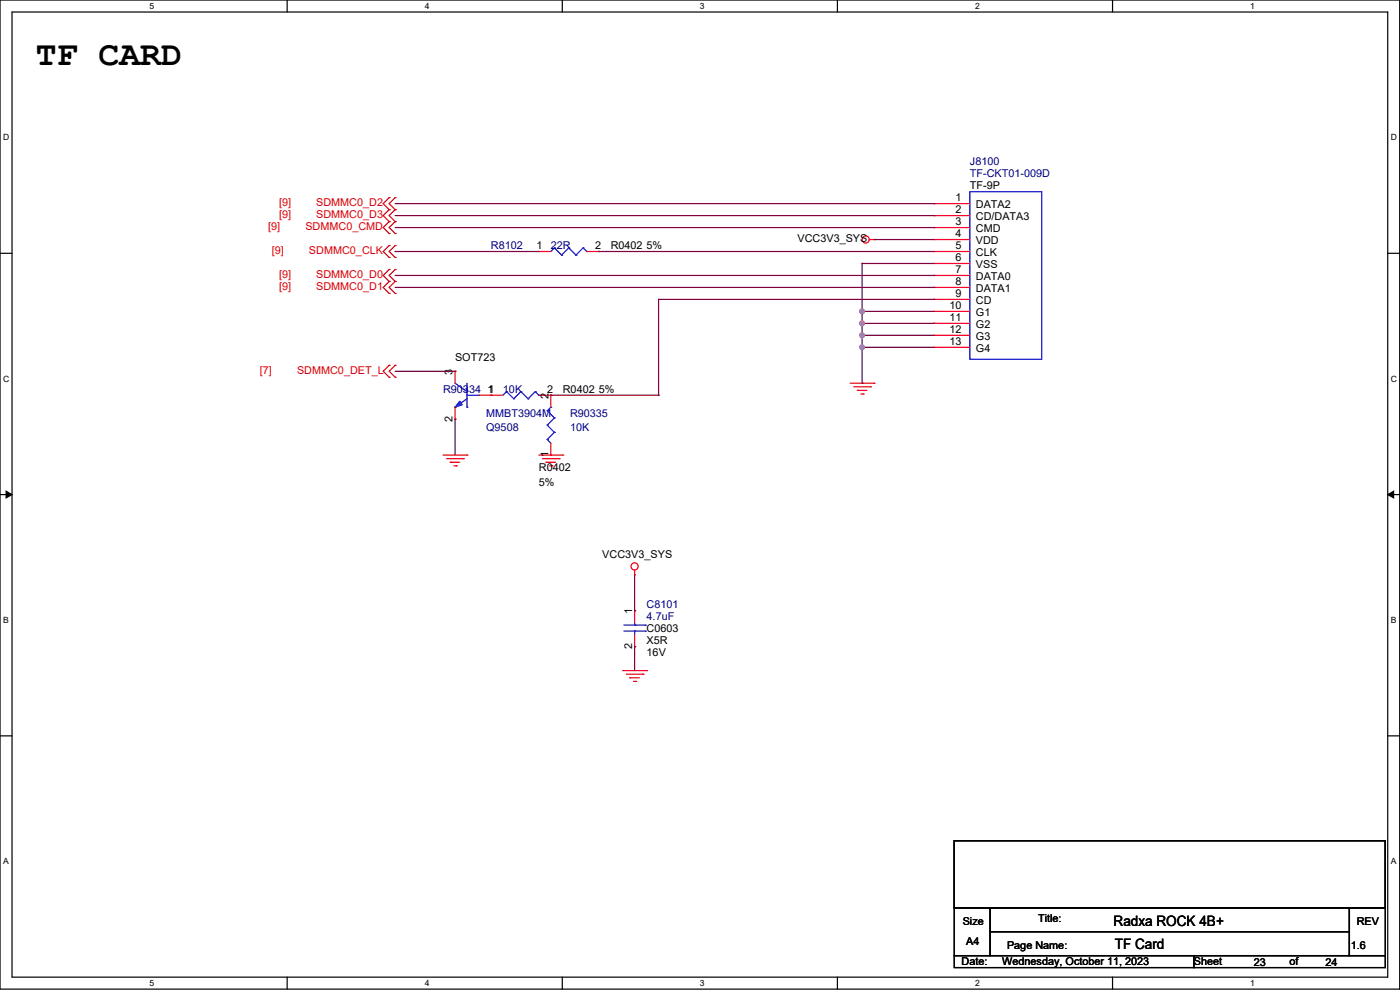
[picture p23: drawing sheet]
<svg xmlns="http://www.w3.org/2000/svg" width="297mm" height="210mm" viewBox="0 0 297 210" stroke-linecap="round" stroke-linejoin="round" font-family="sans-serif">
<defs><g id="words">
<text font-size="7.4" x="7.6" y="13.8">TF CARD</text>
<g font-size="3">
<text x="236.2" y="196.3">Radxa ROCK 4B+</text>
<text x="236.5" y="201.4">TF Card</text>
</g>
<g font-size="2.3" fill="#000080">
<text x="205.8" y="35.1">J8100</text>
<text x="205.8" y="37.6">TF-CKT01-009D</text>
<text x="104.2" y="52.9">R8102</text>
<text x="116.9" y="52.9">22R</text>
<text x="94" y="83.3">R90334</text>
<text x="106.7" y="83.3">10K</text>
<text x="103.1" y="88.4">MMBT3904M</text>
<text x="120.9" y="88.4">R90335</text>
<text x="103.1" y="91.5">Q9508</text>
<text x="120.9" y="91.5">10K</text>
<text x="137.2" y="129.1">C8101</text>
<text x="137.2" y="131.6">4.7uF</text>
</g>
<g font-size="2.3">
<text x="205.8" y="40.2">TF-9P</text>
<text x="202.7" y="45.2">2</text>
<text x="202.7" y="47.8">3</text>
<text x="202.7" y="42.7">1</text>
<text x="207" y="46.8">CD/DATA3</text>
<text x="207" y="44.2">DATA2</text>
<text x="113.8" y="52.8">1</text>
<text x="126.3" y="52.8">2</text>
<text x="129.6" y="52.9">R0402</text>
<text x="137.2" y="52.9">5%</text>
<text x="169.2" y="51.3">VCC3V3_SYS</text>
<text x="202.7" y="50.3">4</text>
<text x="202.7" y="52.8">5</text>
<text x="207" y="49.3">CMD</text>
<text x="207" y="51.8">VDD</text>
<text x="202.7" y="55.4">6</text>
<text x="202.7" y="57.9">7</text>
<text x="207" y="54.4">CLK</text>
<text x="207" y="56.9">VSS</text>
<text x="207" y="59.5">DATA0</text>
<text x="201.4" y="65.5">10</text>
<text x="202.7" y="60.5">8</text>
<text x="202.7" y="63">9</text>
<text x="207" y="62">DATA1</text>
<text x="207" y="64.5">CD</text>
<text x="201.4" y="68.1">11</text>
<text x="201.4" y="70.6">12</text>
<text x="207" y="67.1">G1</text>
<text x="207" y="69.6">G2</text>
<text x="96.5" y="76.5">SOT723</text>
<text x="201.4" y="73.2">13</text>
<text x="207" y="72.2">G3</text>
<text x="207" y="74.7">G4</text>
<text x="96" y="79.5" transform="rotate(-90 96 79.5)">3</text>
<text x="103.4" y="83.3">1</text>
<text x="116.1" y="83.3">2</text>
<text x="119.4" y="83.3">R0402</text>
<text x="127" y="83.3">5%</text>
<text x="96" y="89.4" transform="rotate(-90 96 89.4)">2</text>
<text x="116.3" y="84.6" transform="rotate(-90 116.3 84.6)">2</text>
<text x="114.3" y="99.9">R0402</text>
<text x="116.3" y="97" transform="rotate(-90 116.3 97)">1</text>
<text x="114.3" y="103.2">5%</text>
<text x="127.8" y="118.4">VCC3V3_SYS</text>
<text x="134.1" y="130.3" transform="rotate(-90 134.1 130.3)">1</text>
<text x="134.1" y="137.7" transform="rotate(-90 134.1 137.7)">2</text>
<text x="137.2" y="134.1">C0603</text>
<text x="137.2" y="136.7">X5R</text>
<text x="137.2" y="139.2">16V</text>
<text x="204.2" y="196.1">Size</text>
<text x="220.2" y="195.6">Title:</text>
<text x="287.8" y="196.1">REV</text>
<text x="205" y="200.4">A4</text>
<text x="213.6" y="201.2">Page Name:</text>
<text x="286.5" y="201.2">1.6</text>
<text x="204" y="204.8">Date:</text>
<text x="212.6" y="204.8">Wednesday, October 11, 2023</text>
<text x="253.3" y="204.8">Sheet</text>
<text x="266" y="205">23</text>
<text x="273.6" y="204.8">of</text>
<text x="281.2" y="205">24</text>
</g>
<g font-size="2.3" fill="#d50000">
<text x="59.2" y="43.7">[9]</text>
<text x="59.2" y="46.3">[9]</text>
<text x="67.1" y="43.7">SDMMC0_D2</text>
<text x="67.1" y="46.3">SDMMC0_D3</text>
<text x="56.9" y="48.8">[9]</text>
<text x="57.7" y="53.9">[9]</text>
<text x="64.8" y="48.8">SDMMC0_CMD</text>
<text x="65.5" y="53.9">SDMMC0_CLK</text>
<text x="59.2" y="59">[9]</text>
<text x="67.1" y="59">SDMMC0_D0</text>
<text x="59.2" y="61.5">[9]</text>
<text x="67.1" y="61.5">SDMMC0_D1</text>
<text x="55.1" y="79.3">[7]</text>
<text x="63" y="79.3">SDMMC0_DET_L</text>
</g>
<g font-size="1.8">
<text x="31.7" y="1.9">5</text>
<text x="90.1" y="1.9">4</text>
<text x="148.5" y="1.9">3</text>
<text x="206.8" y="1.9">2</text>
<text x="265.2" y="1.9">1</text>
<text x=".6" y="29.8">D</text>
<text x="295" y="29.8">D</text>
<text x=".6" y="81">C</text>
<text x="295" y="81">C</text>
<text x=".6" y="132.1">B</text>
<text x="295" y="132.1">B</text>
<text x=".6" y="183.3">A</text>
<text x="295" y="183.3">A</text>
<text x="31.7" y="209.2">5</text>
<text x="90.1" y="209.2">4</text>
<text x="148.5" y="209.2">3</text>
<text x="206.8" y="209.2">2</text>
<text x="265.2" y="209.2">1</text>
</g>
</g></defs>
<path d="M0 0h296.9v209.8h-296.9zM2.6 2.6h291.8v204.7h-291.8z" fill="none" stroke="#000" stroke-width=".25"/>
<g fill="#fff">
<path d="M31.7 .3h1v2h-1z"/>
<path d="M31.7 207.5h1v2.1h-1z"/>
</g>
<path d="M60.9 0v2.6M60.9 207.3v2.5" fill="none" stroke="#000" stroke-width=".25"/>
<g fill="#fff">
<path d="M90.1 .3h1v2h-1z"/>
<path d="M90.1 207.5h1v2.1h-1z"/>
</g>
<path d="M119.3 0v2.6M119.3 207.3v2.5" fill="none" stroke="#000" stroke-width=".25"/>
<g fill="#fff">
<path d="M148.5 .3h1v2h-1z"/>
<path d="M148.5 207.5h1v2.1h-1z"/>
</g>
<path d="M177.7 0v2.6M177.7 207.3v2.5" fill="none" stroke="#000" stroke-width=".25"/>
<g fill="#fff">
<path d="M206.8 .3h1v2h-1z"/>
<path d="M206.8 207.5h1v2.1h-1z"/>
</g>
<path d="M236 0v2.6M236 207.3v2.5" fill="none" stroke="#000" stroke-width=".25"/>
<g fill="#fff">
<path d="M265.2 .3h1v2h-1z"/>
<path d="M265.2 207.5h1v2.1h-1z"/>
<path d="M.6 28.1h1.4v2.1h-1.4z"/>
<path d="M295 28.1h1.3v2.1h-1.3z"/>
<path d="M.6 79.3h1.4v2.1h-1.4z"/>
<path d="M295 79.3h1.3v2.1h-1.3z"/>
</g>
<path d="M0 53.7h2.6M294.4 53.7h2.5" fill="none" stroke="#000" stroke-width=".25"/>
<g fill="#fff">
<path d="M.6 130.5h1.3v2h-1.3z"/>
<path d="M295 130.5h1.2v2h-1.2z"/>
</g>
<path d="M0 104.9h2.6M294.4 104.9h2.5" fill="none" stroke="#000" stroke-width=".25"/>
<path d="M1.3 104.2l1.3 .7-1.3 .7zM294.4 104.9l1.3-.7v1.4z" fill="#000" stroke="#000" stroke-width=".21"/>
<g fill="#fff">
<path d="M.6 181.7h1.3v2h-1.3z"/>
<path d="M295 181.7h1.2v2h-1.2z"/>
</g>
<path d="M0 156.1h2.6M294.4 156.1h2.5M202.4 178.3h91.5v14.2h-91.5zM202.4 192.5h7.7v10.2h-7.7zM210.1 192.5h76.2v5.1h-76.2zM210.1 197.6h76.2v5.1h-76.2zM286.3 192.5h7.6v10.2h-7.6zM202.4 202.7h50.8v2.5h-50.8zM253.2 202.7h40.7v2.5h-40.7z" fill="none" stroke="#000" stroke-width=".25"/>
<g fill="none" stroke="#f00" stroke-width=".25">
<path d="M114.3 53.4h.1M114.3 53.4h2.6M124.5 53.4h2.5M127 53.4h.1M184.4 50.8h1M185.4 50.8h.1M198.1 45.7h.1M198.1 48.3h.1M198.1 50.8h.1M198.1 53.4h.1M198.1 55.9h.1M198.1 58.4h.1"/>
<path d="M198.1 43.2h.1M198.1 50.8h7.7M198.1 45.7h7.7M198.1 48.3h7.7M198.1 53.4h7.7M198.1 55.9h7.7M198.1 58.4h7.7M198.1 43.2h7.7M96.5 78.8h.1M96.5 78.8v2.5M198.1 61h.1M198.1 63.5h.1"/>
<path d="M198.1 66.1h.1M198.1 68.6h.1M198.1 71.1h.1M198.1 73.7h.1M198.1 61h7.7M198.1 63.5h7.7M198.1 66.1h7.7M198.1 68.6h7.7M198.1 71.1h7.7M198.1 73.7h7.7M94 96.5h5.1M94.8 97.3h3.5"/>
<path d="M95.5 98.1h.1M95.5 98.1h2M96.3 98.8h.5M96.5 88.9h.1M96.5 86.4v2.5M96.8 98.8h.1M98.3 97.3h.1M99.1 96.5h.1M101.6 83.8h5.1M104.2 83.8h.1M114.3 96.5h5.1M114.3 83.8h2.6"/>
<path d="M115.1 97.3h3.5M115.8 98.1h.1M115.8 98.1h2.1M116.6 98.8h.5M116.9 83.8h.1M116.9 96.5h.1M116.9 83.8v2.6M116.9 94v2.5M117.1 98.8h.1M118.6 97.3h.1M119.4 96.5h.1M180.4 81.3h5"/>
<path d="M181.1 82.1h3.6M181.9 82.8h.1M181.9 82.8h2M182.6 83.6h.5M183.1 83.6h.1M184.7 82.1h.1M185.4 81.3h.1M134.6 121.9h.1M134.6 129.6h.1M134.6 137.2h.1M134.6 120.9v1M134.6 129.6v2.5"/>
<path d="M134.6 134.6v2.6M132.1 142.3h5.1M132.9 143h3.5M133.6 143.8h.1M133.6 143.8h2M134.4 144.5h.5M134.9 144.5h.1M136.4 143h.1M137.2 142.3h.1"/>
<circle cx="183.6" cy="50.8" r=".76"/>
<circle cx="134.6" cy="120.1" r=".76"/>
</g>
<g fill="none" stroke="#d50000" stroke-width=".25">
<path d="M82.6 41.9h.1M82.6 44.5h.1M82.6 47h.1M82.6 49.5h.1M82.6 52.1h.1M82.6 54.6h.1M82.6 57.2h.1M82.6 59.7h.1M82.6 41.9l-1.3 1.3 1.3 1.3M82.6 44.5l-1.3 1.2 1.3 1.3M82.6 47l-1.3 1.3 1.3 1.2M82.6 52.1l-1.3 1.3 1.3 1.2"/>
<path d="M82.6 57.2l-1.3 1.2 1.3 1.3M82.6 59.7l-1.3 1.3 1.3 1.2M83.8 41.9h.1M83.8 44.5h.1M83.8 47h.1M83.8 49.5h.1M83.8 52.1h.1M83.8 54.6h.1M83.8 57.2h.1M83.8 59.7h.1M83.8 41.9l-1.2 1.3 1.2 1.3M83.8 44.5l-1.2 1.2 1.2 1.3"/>
<path d="M83.8 47l-1.2 1.3 1.2 1.2M83.8 52.1l-1.2 1.3 1.2 1.2M83.8 57.2l-1.2 1.2 1.2 1.3M83.8 59.7l-1.2 1.3 1.2 1.2M82.6 62.2h.1M82.6 77.5h.1M82.6 77.5l-1.3 1.3 1.3 1.2M83.8 62.2h.1M83.8 77.5h.1M83.8 77.5l-1.2 1.3 1.2 1.2M82.6 80h.1M83.8 80h.1"/>
</g>
<g fill="none" stroke="#00f" stroke-width=".25">
<path d="M117.6 52.6h.1M117.6 52.6l-.7 .8M117.6 52.6l1.5 1.5M119.1 54.1h.1M120.7 52.6h.1M120.7 52.6l-1.6 1.5M120.7 52.6l1.5 1.5M122.2 54.1h.1M123.7 52.6h.1M123.7 52.6l-1.5 1.5M123.7 52.6l.8 .8M124.5 53.4h.1"/>
<path d="M205.8 40.7h15.2v35.5h-15.2zM96.5 86.4h.1M96.5 81.3l2.6 1.8M99.1 83.1h.1M99.1 86.4h.1M99.1 84.6l-2.6 1.8M99.1 81.3v5.1M99.1 83.8h2.5M101.6 83.8h.1M107.5 83.1h.1M107.5 83.1l-.8 .7M107.5 83.1l1.5 1.5"/>
<path d="M109 84.6h.1M110.5 83.1h.1M110.5 83.1l-1.5 1.5M110.5 83.1l1.5 1.5M112 84.6h.1M113.5 83.1h.1M113.5 83.1l-1.5 1.5M113.5 83.1l.8 .7M114.3 83.8h.1M116.1 93.2h.1M116.1 90.2h.1M116.1 87.1h.1"/>
<path d="M116.1 93.2l.8 .8M116.1 90.2l1.5 1.5M116.1 87.1l1.5 1.6M116.9 86.4h.1M116.9 86.4l-.8 .7M117.6 91.7h.1M117.6 88.7h.1M117.6 91.7l-1.5 1.5M117.6 88.7l-1.5 1.5M132.3 133.9h4.6M132.3 132.6h4.6M134.6 132.6h.1"/>
<path d="M134.6 133.9h.1M134.6 132.1v.5M134.6 133.9v.7M136.9 133.9h.1M136.9 132.6h.1"/>
</g>
<path d="M97.5 85.1l.6 .8-1.6 .5z" fill="#00f" stroke="#00f" stroke-width=".25"/>
<g fill="none" stroke="#800040" stroke-width=".25">
<path d="M83.8 53.4h.1M83.8 48.3h114.3M83.8 43.2h114.3M83.8 45.7h114.3M83.8 53.4h30.5M83.8 58.4h114.3M127 53.4h.1M127 53.4h71.1M182.9 55.9h.1M182.9 55.9v25.4M182.9 55.9h15.2M185.4 50.8h.1"/>
<path d="M185.4 50.8h12.7M198.1 48.3h.1M198.1 43.2h.1M198.1 45.7h.1M198.1 58.4h.1M83.8 61h114.3M83.8 78.8h12.7M96.5 78.8h.1M139.7 63.5h.1M139.7 63.5v20.3M139.7 63.5h58.4M182.9 73.7h.1"/>
<path d="M182.9 68.6h.1M182.9 71.1h.1M182.9 66.1h.1M182.9 68.6h15.2M182.9 71.1h15.2M182.9 66.1h15.2M182.9 73.7h15.2M198.1 61h.1M198.1 63.5h.1M96.5 88.9h.1M96.5 88.9v7.6M116.9 83.8h22.8"/>
<path d="M139.7 83.8h.1M182.9 81.3h.1M134.6 137.2h.1M134.6 129.6h.1M134.6 121.9v7.7M134.6 137.2v5.1"/>
</g>
<g fill="#f0f" stroke="#f0f" stroke-width=".25">
<circle cx="182.9" cy="68.6" r=".5"/>
<circle cx="182.9" cy="71.1" r=".5"/>
<circle cx="182.9" cy="66" r=".5"/>
<circle cx="182.9" cy="73.7" r=".5"/>
</g>
<use href="#words"/>
</svg>
